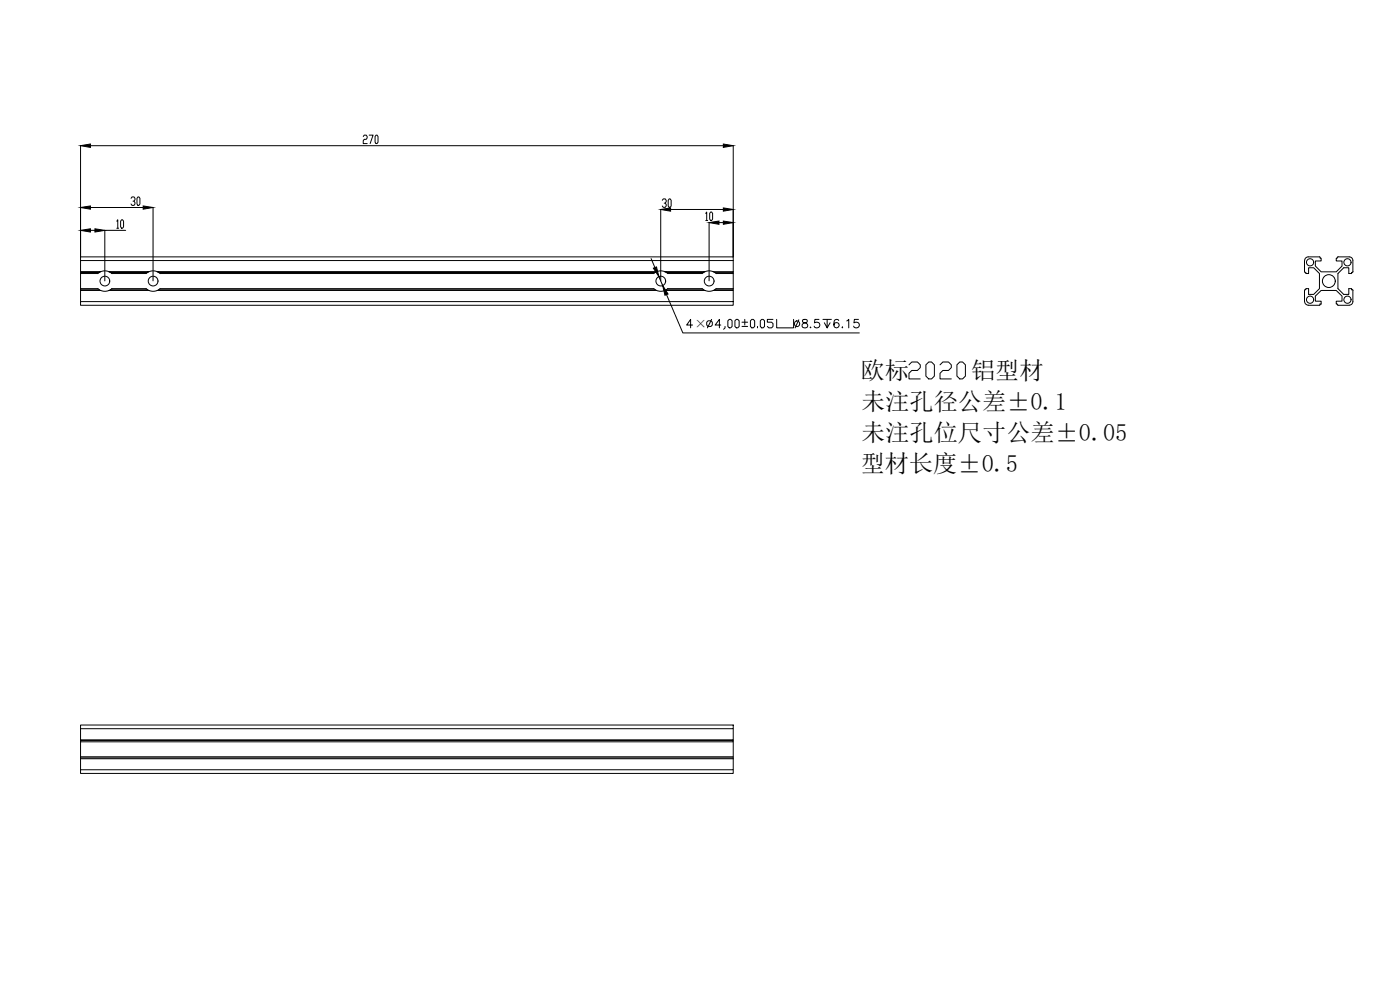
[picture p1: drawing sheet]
<svg xmlns="http://www.w3.org/2000/svg" width="420mm" height="297mm" viewBox="0 0 420 297" stroke-linecap="round" stroke-linejoin="round" font-family="sans-serif">
<defs><g id="words">
<g font-size="7.3">
<text x="258.3" y="113.7">欧标</text>
<text x="291.4" y="113.7">铝型材</text>
<text x="258.4" y="123">未注孔径公差±0.1</text>
<text x="258.4" y="132.4">未注孔位尺寸公差±0.05</text>
<text x="258.3" y="141.7">型材长度±0.5</text>
</g>
<text font-size="3.6" x="208.5" y="98.4">×</text>
</g></defs>
<!-- layer: 0 -->
<g fill="none" stroke="#000" stroke-width=".3">
<path d="M24.2 78.2v-1.1h195.8v1.1M24.2 78.2h195.8M24.2 78.2v3.3M220 78.2v3.3M391.5 78.2v3.3M395.9 77.1h-3.6l-.6 .4-.2 .7M396 77l.2 .3M401.6 77.1h3.3l.9 .4 .2 .7v3.3M401.6 77l-.2 .5h-.4v.8h1.8v1.5l-1.8 1.8h-4.5l-1.7-1.8v-1.5h1.7v-.8h-.3v-.2M24.2 81.5h6l-.4 .2h-5.6zM24.2 90.5h195.8v1.1h-195.8zM24.2 87.2v-.3h5.6l.4 .3"/>
<path d="M24.2 81.7v5.2M24.2 82.1h5.1M24.2 86.6h5.1M29.4 86.6l.4 .3M29.8 81.7l-.4 .4M30.2 87.2h-6v3.3M30.3 87.2l1.4 .2 1-.2M30.3 81.5l.9-.2 1.5 .2M32.7 81.5h12l-.4 .2h-11.2zM32.7 87.2l.4-.3h11.2l.4 .3M32.7 87.2h12M33.1 81.7l.5 .4h10.3"/>
<path d="M43.9 86.6l.4 .3M43.9 86.6h-10.3l-.5 .3M44.3 81.7l-.4 .4M44.7 87.2l1.5 .2 1-.2M44.7 81.5l1-.2 1.5 .2M47.2 81.5h149.9l-.4 .2h-149.1zM47.2 87.2l.4-.3h149.1l.4 .3zM47.6 86.9l.5-.3h148.1l.5 .3M47.6 81.7l.4 .4h148.2l.5-.4M197.1 87.2l1.5 .2 .9-.2M197.1 81.5l1-.2 1.4 .2M199.5 81.5h12.1l-.4 .2h-11.3z"/>
<path d="M199.5 87.2l.4-.3h11.3l.4 .3M199.5 87.2h12.1M199.9 81.7l.5 .4h10.3M210.7 86.6h-10.3l-.5 .3M210.7 86.6l.5 .3M211.2 81.7l-.5 .4M211.6 87.2l1.5 .2 1-.2M211.6 81.5l1-.2 1.5 .2M214 87.2h6v3.3M214 87.2l.4-.3h5.6v.3M214 81.5l.4 .2h5.6v-.2M214 81.5h6"/>
<path d="M214.5 81.7l.4 .4h5.1M220 86.6h-5.1l-.4 .3M220 81.7v5.2M391.5 81.5l.4 .2v.4h.8v-1.8h1.6l1.7 1.8v4.5l-1.7 1.7h-1.6v-1.7h-.8v.3h-.2M391.5 87.2v3.3M391.5 90.5l.2 .6 .9 .5M391.7 86.9l-.2 .2M392.6 91.6h3.3M396.2 91.4v-.2h.3v-.8h-1.7v-1.6l1.7-1.6h4.5l1.8 1.6v1.6h-1.8v.8h.4l.2 .4M396.2 91.4l-.2 .2M401.6 91.6h3.3M405.8 86.9l.3 .2"/>
<path d="M406 87.2v3.6l-.4 .5-.7 .3M406.1 81.5l-.5 .2v.4h-.8v-1.8h-1.5l-1.8 1.8v4.5l1.8 1.7h1.5v-1.7h.8v.3h.2M272.8 109.5l.8-.9h1.7l.9 .9v.8l-.9 .9h-1.7l-.8 .8v1.7h3.4M277.9 109.5l.8-.9h.9l.8 .9v3.3l-.8 .9h-.9l-.8-.9zM282.1 109.5l.9-.9h1.6l.9 .9v.8l-.9 .9h-1.6l-.9 .8v1.7h3.4M287.2 109.5l.8-.9h.9l.8 .9v3.3l-.8 .9h-.9l-.8-.9zM24.2 217.5h195.8v1.1h-195.8zM24.2 218.6v3.4h195.8v-3.4M24.2 222v.2h195.8v-.2M24.2 227.7v-.3h195.8v.3M24.2 227.7v3.3h195.8v-3.3M24.2 231v1.1h195.8v-1.1"/>
<path d="M24.2 222.2v.4h195.8v-.4M24.2 227.4v-.3h195.8v.3M24.2 222.6v4.5M24.2 227.7h195.8M220 222.6v4.5"/>
<circle cx="393.2" cy="78.7" r="1.08"/>
<circle cx="404.4" cy="78.7" r="1.08"/>
<circle cx="31.5" cy="84.3" r="1.46"/>
<circle cx="46" cy="84.3" r="1.46"/>
<circle cx="198.3" cy="84.3" r="1.46"/>
<circle cx="212.8" cy="84.3" r="1.46"/>
<circle cx="393.2" cy="89.9" r="1.08"/>
<circle cx="398.8" cy="84.3" r="1.93"/>
<circle cx="404.4" cy="89.9" r="1.08"/>
</g>
<g fill="none" stroke="#000" stroke-width=".3">
<path d="M24.2 43.7v33.3M27.1 43.7h190M39.3 59.5l.3-.4h.6l.3 .8-.3 .5h-.3M41.4 59.1h.3l.3 .4v1.7l-.3 .4h-.3l-.3-.4v-1.7zM109 41l.3-.5h.6l.3 .5-.3 .8h-.6l-.3 .4v.9h1.2M110.8 40.5h1.2l-.9 2.6M112.9 40.5h.3l.3 .5v1.7l-.3 .4h-.3l-.3-.4v-1.7zM200.8 59.7h.3l.3 .4v1.7l-.3 .4h-.3l-.3-.4v-1.7zM220 43.7v33.3M27.1 69.1h1.4M27.1 62.3h15.9M35.1 66.4l.2-.5v2.6"/>
<path d="M35.1 68.5h.5M36.5 65.9h.3l.3 .5v1.7l-.3 .4h-.3l-.3-.4v-1.7zM37.7 69.1h-6.2v15.2M40.2 60.4l.3 .4-.3 .8h-.6l-.3-.4M45.9 62.3v22M195.4 77.6l1.2 2.7M198.3 62.9v21.4M198.8 60.1l.3-.4h.5l.3 .4-.3 .8h-.3M199.6 60.9l.3 .5-.3 .8h-.5l-.3-.4M201.3 62.9h15.8M211.8 64l.3-.4v2.6M211.8 66.2h.6"/>
<path d="M212.8 66.8v17.5M213.3 63.6h.3l.3 .4v1.7l-.3 .5h-.3l-.3-.5v-1.7zM215.8 66.8h1.3M197.7 83l1.2 2.7M200 88.4l4.9 11.5h53M207.9 97.5h-1.8l1.2-1.7v2.6M212.1 96.7l.4-.4h.9l.4 .4v.8l-.4 .4h-.9l-.4-.4zM213.6 95.8l-1.3 2.6M216.3 97.5h-1.7l1.3-1.7v2.6M217.6 97.9v.5l-.4 .4M218.9 95.8h.4l.4 .5v1.6l-.4 .5h-.4l-.5-.5v-1.6zM220.6 96.3l.4-.5h.4l.4 .5v1.6l-.4 .5h-.4l-.4-.5z"/>
<path d="M222.7 97.9h1.7M222.7 96.7h1.7M223.5 95.8v1.7M225.2 96.3l.4-.5h.5l.4 .5v1.6l-.4 .5h-.5l-.4-.5zM227.3 97.9v.5M228.2 96.3l.4-.5h.4l.4 .5v1.6l-.4 .5h-.4l-.4-.5zM232 95.8h-1.7v.9h1.3l.4 .4v.8l-.4 .5h-.9l-.4-.5M233.1 95.8v2.6h5.1v-2.6M239.7 96l-1.1 2.4M241 96a.52 .52 0 0 0 .2 .8 .93 .93 0 0 1 1 .3 .93 .93 0 0 1 .1 1l-1 .3a.75 .75 0 0 1-.6-.8 .75 .75 0 0 1 .7-.7l.5-.1a.52 .52 0 0 0 .2-.8zM243.2 98.1l-.1 .1h.3M245.8 95.8h-1.2l-.2 1.1a.91 .91 0 0 1 1.4-.1 .91 .91 0 0 1-.1 1.4 .91 .91 0 0 1-1.4-.3"/>
<path d="M247 95.8h2.5M248.2 95.8v2.6l-.8-1.6M249.1 96.8l-.9 1.6M251.7 96.2a.77 .77 0 0 0-1.3 .1 1.55 1.55 0 0 0 .6 2.1 .79 .79 0 0 0 .8-.8 .79 .79 0 0 0-.7-.8 .79 .79 0 0 0-.8 .7M252.7 98.2h.2zM254.1 96.3l.6-.5v2.6M257.6 95.8h-1.2l-.1 1.1a.91 .91 0 0 1 1.4-.1 .91 .91 0 0 1-.2 1.4 .91 .91 0 0 1-1.3-.3"/>
<circle cx="239.2" cy="97.1" r=".84"/>
</g>
<path d="M24.2 43.7l2.9-.5v1zM217.1 43.2l2.9 .5-2.9 .5zM24.2 69.1l2.9-.4v.9zM24.2 62.3l2.9-.5v1zM28.5 68.7l3 .4-3 .5zM43 61.8l2.9 .5-2.9 .5zM198.3 62.9l3-.5v1zM212.8 66.8l3-.5v1zM217.1 66.3l2.9 .5-2.9 .5zM217.1 62.4l2.9 .5-2.9 .5zM196.1 80.5l.9-.4 .7 2.9zM198.9 85.7l1.6 2.5-.9 .4z" fill="#000" stroke="#000" stroke-width=".3"/>
<use href="#words"/>
</svg>
